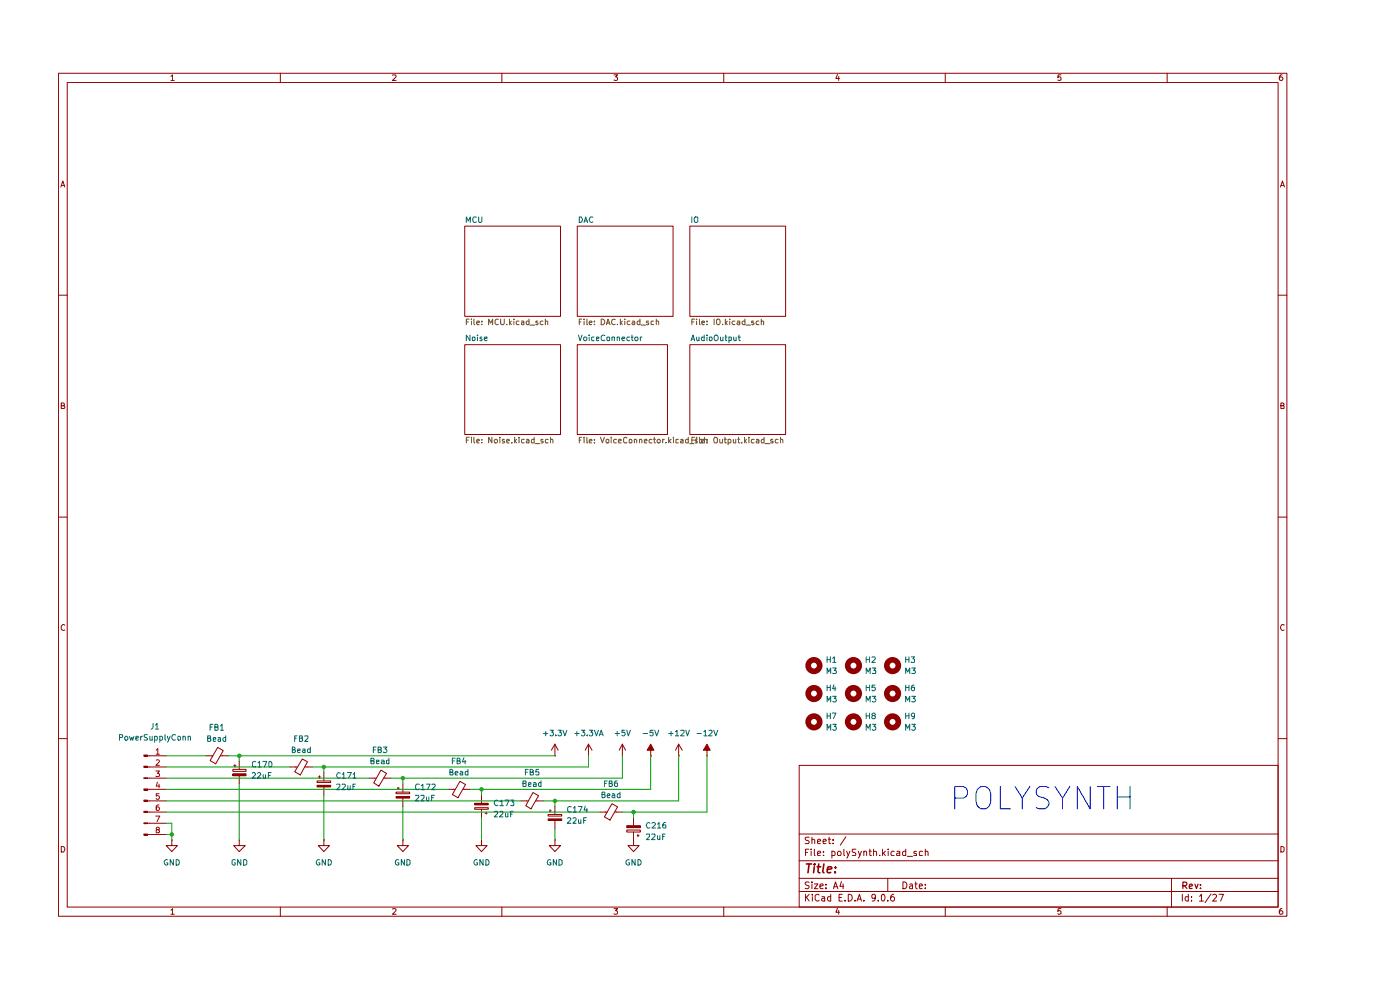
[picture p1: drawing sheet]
<svg xmlns="http://www.w3.org/2000/svg" width="297mm" height="210mm" viewBox="0 0 297 210" stroke-linecap="round" stroke-linejoin="round" font-family="sans-serif">
<g fill="none" stroke="#910000" stroke-width=".21">
<path d="M12.4 15.5h260.6v178.9h-260.6zM14.3 17.5h256.8v174.9h-256.8zM36.3 16.2l.3-.3v1.2M36.3 17.1h.7M59.5 15.5v2M83.3 16l.6-.1 .1 .1-.1 .4-.6 .7h.7M106.5 15.5v2M130.3 15.9h.7l-.4 .4 .3 .1v.6h-.6M153.5 15.5v2M177.7 15.8l-.4 .8h.8M177.9 16.2v.9M200.5 15.5v2"/>
<path d="M225.1 15.9h-.6l-.1 .6 .2-.2 .4 .1 .1 .6h-.7M247.6 15.5v2M272 15.9a.55 .55 0 0 0-.6 .5l.1 .6 .4 .1 .3-.3v-.2l-.3-.3h-.3l-.2 .3M12.9 39.7l.4-1.3 .5 1.3M13.1 39.3h.6M271.6 39.7l.5-1.3 .4 1.3M271.7 39.3h.6M12.4 62.6h1.9M271.1 62.6h1.9M13 86.1l.6-.1v-.4l-.6-.1v1.2h.6l.2-.4-.4-.2M271.7 86.1h.5l.2-.3-.1-.2-.6-.1v1.2h.6l.1-.5-.2-.1M12.4 109.7h1.9"/>
<path d="M271.1 109.7h1.9M13.8 132.6l-.4-.1-.4 .3 .1 .8 .3 .1h.4M272.4 132.6l-.2-.1a.61 .61 0 0 0-.5 .7 .61 .61 0 0 0 .7 .5M12.4 156.7h1.9M271.1 156.7h1.9M13 179.5a.66 .66 0 0 1 .7 .4 .66 .66 0 0 1-.2 .8h-.5zM169.5 162.4h101.6v30h-101.6zM169.5 176.9h101.6M171.7 177.6l-.8 .1v.4l.6 .3 .2 .3-.2 .2h-.7M172.2 178.2l.2-.2 .4 .1v.8M172.2 177.6v1.3M173.4 178.5l.7-.1-.2-.4-.4 .1-.1 .7 .1 .1h.5"/>
<path d="M174.6 178.5l.7-.1-.2-.4-.4 .1-.1 .7 .1 .1h.5M175.7 178h.5M175.9 177.6v1.2l.1 .1h.2M176.7 178.9h.1M176.7 178.1v.2M179.4 177.5l-1.1 1.8M271.7 179.5l.7 .3v.7l-.2 .2h-.5zM36.3 193.1l.3-.4v1.2M36.3 193.9h.7M59.5 192.4v2M83.3 192.8l.6-.1 .1 .2-.1 .4-.6 .6h.7M106.5 192.4v2"/>
<path d="M130.3 192.7h.7l-.4 .5 .3 .1v.5h-.6M153.5 192.4v2M169.5 189.1h101.6M169.5 186.3h101.6M169.5 182.6h101.6M170.9 189.7v1.4M170.9 180.8h.4M171.1 190.3l.6 .8M171.6 180.1h-.7v1.4M171.7 187.2h-.8l-.1 .3 .3 .3h.4l.2 .4-.4 .3-.5-.1M171.7 189.7l-.8 .8M172.1 180.1v.1"/>
<path d="M172.1 180.6v.9M172.2 187.1v.1M172.2 187.5v1M172.3 189.7v.2M172.3 190.2v.9M172.8 187.5h.7l-.7 1h.7M172.8 180.1v1.2l.1 .2M173.4 181.1l.7-.2-.2-.3h-.4l-.1 .7 .1 .2h.5M173.8 189.9l-.5-.2-.4 .3v.8l.4 .3 .5-.1M173.9 188l.7-.2v-.2l-.4-.1-.3 .3 .1 .6h.6M174.4 190.2h.5l.1 .9M174.7 181.4v.1"/>
<path d="M174.7 180.6v.2M175 190.5h-.5l-.2 .3 .2 .3h.5M175.2 188.3v.2M175.2 187.6v.2M176.2 190.2h-.5l-.1 .3 .1 .6h.5M176.2 189.7v1.4M176.5 180.6a.45 .45 0 0 1 .7 .2l-.2 .7h-.5M176.5 180.6v1.4M176.8 188.5l.4-1.4 .6 1.4M176.9 188.1h.7M177.7 192.7l-.4 .8h.8M177.7 180.8l.2-.2h.3l.2 .2-.1 .7-.5-.1z"/>
<path d="M177.9 193.1v.8M178 190.4h.5M178.5 187l-.3 1h.8M178.7 189.7h-.7v1.4h.7M178.9 187.5v1M179 180.1v1.2l.2 .2M179.3 191v.1M179.6 180.6l.4 .9M180 189.7a.73 .73 0 0 1 .8 .7 .73 .73 0 0 1-.8 .7zM180.3 180.6a2.02 2.02 0 0 1-.7 1.4M181.4 191v.1M181.6 180.1l-.8 .1v.4l.5 .2 .3 .3-.2 .4h-.6"/>
<path d="M181.8 191.1l.5-1.4 .4 1.4M182 190.7h.7M182.1 180.6l.3 .9M182.7 180.6l-.6 1.4M183.3 191v.1M183.3 180.7l.1-.1h.4v.9M183.3 180.6v.9M184.4 180.6h.5M184.5 180.1v1.2l.1 .2h.3M185.3 180.7l.1-.1a.36 .36 0 0 1 .6 .2v.7M185.3 180.1v1.4M185.7 190.3l-.1 .2h-.6v-.7l.5-.1 .2 .3-.2 1-.5 .1"/>
<path d="M186.3 191v.1M186.6 181.4v.1M187 190l.3-.3a.8 .8 0 0 1 .5 .7 .8 .8 0 0 1-.5 .7l-.3-.3zM187.2 180.1v1.4M187.4 181l.4 .5M187.8 180.6l-.6 .5M188.3 191v.1M188.3 186.3v2.8M188.4 180.1v.1M188.4 180.6v.9M189.6 189.7h-.2a.93 .93 0 0 0-.3 1.4 .45 .45 0 0 0 .6-.2 .45 .45 0 0 0-.2-.6 .45 .45 0 0 0-.6 .2M189.7 180.6h-.4l-.3 .2 .2 .7h.5"/>
<path d="M190.3 180.6h.6v.9h-.6v-.4l.6-.2M191.6 187.1a.73 .73 0 0 1 .8 .7 .73 .73 0 0 1-.8 .7zM192.1 180.1v1.4h-.5l-.1-.7a.45 .45 0 0 1 .6-.2M192.5 181.7h1.1M193 187.6h.5l.1 .9M193.6 187.8l-.4 .1-.3 .3 .3 .3 .4-.1M194.1 187.5h.5M194.3 187.1v1.2l.3 .2M194.4 180.6a.36 .36 0 0 0-.6 .2l.6 .3v.4h-.6M195 188l.7-.2-.1-.2-.4-.1-.2 .3 .1 .6h.5M195.7 180.6h-.4l-.3 .2 .1 .7h.6M196.3 188.3v.2"/>
<path d="M196.3 187.6v.2M196.3 180.7l.2-.1h.3l.1 .9M196.3 180.1v1.4M200.5 192.4v2M225.1 192.7h-.6l-.1 .6 .2-.1 .4 .1 .1 .5h-.7M247.6 192.4v2M248.5 186.3v6.1M250.8 189.7v1.4M252.1 190.2h-.5l-.2 .3 .2 .6h.5M252.1 189.7v1.4M252.8 191v.1M252.8 190.2v.2"/>
<path d="M254.5 190.1l.4-.4v1.4M254.5 191.1h.8M256.9 189.6l-1.3 1.9M257.3 189.9l.5-.2 .3 .3-.1 .3-.7 .8h.8M258.6 189.7h.9l-.6 1.4M272 192.7a.55 .55 0 0 0-.6 .6l.1 .5 .4 .1 .3-.2v-.3l-.3-.2h-.3l-.2 .2"/>
</g>
<path d="M250.9 187.9h.6a.45 .45 0 0 0 .2-.7l-.8-.1v1.4M251.3 187.9l.5 .6M252.3 188l.7-.1-.2-.4-.4 .1-.1 .7 .1 .2h.5M253.5 187.5l.3 1 .4-1M254.7 188.4v.1M254.7 187.6v.2" fill="none" stroke="#910000" stroke-width=".25"/>
<path d="M171.1 183.3h1.1M171.7 183.3l-.3 1.8M172.8 183.9l-.2 1.2M172.8 183.3l-.1 .1h.2l-.1-.1v.1M173.3 183.9h.8M173.7 183.3l-.2 1.6 .4 .2M174.8 183.3l-.3 1.6 .3 .2M175.6 184.5l.8-.2v-.4a.6 .6 0 0 0-.8 .2v.9h.6M177.2 185v.1M177.2 183.9v.2" fill="none" stroke="#910000" stroke-width=".34"/>
<g fill="#fff">
<path d="M122.5 48h20.3v19.1h-20.3z"/>
<path d="M98.6 48h20.3v19.1h-20.3z"/>
<path d="M122.5 73.1h19.1v19.1h-19.1z"/>
<path d="M98.6 73.1h20.3v19.1h-20.3z"/>
<path d="M146.3 73.1h20.4v19.1h-20.4z"/>
<path d="M146.3 48h20.4v19.1h-20.4z"/>
</g>
<g fill="none" stroke="#910000" stroke-width=".21">
<path d="M98.6 48h20.3v19.1h-20.3zM122.5 48h20.3v19.1h-20.3zM146.3 48h20.4v19.1h-20.4zM98.6 73.1h20.3v19.1h-20.3zM122.5 73.1h19.1v19.1h-19.1zM146.3 73.1h20.4v19.1h-20.4zM117.7 157.9l-.7 1.2M117.7 157.9l.7 1.2M117.7 157.9v2.4M124.8 157.9l-.6 1.2M124.8 157.9l.8 1.2M124.8 157.9v2.4"/>
<path d="M132 157.9l-.6 1.2M132 157.9l.7 1.2M132 157.9v2.4M110.5 169.9h1.6M113.1 168.1l1.2 .7-1.7 2.8-1.1-.7zM113.7 169.9h1.6M117.7 160.3h.1M124.8 160.3h.1M132 160.3h.1"/>
</g>
<g fill="none" stroke="#910000" stroke-width="1.2">
<circle cx="181.1" cy="147.1" r="1.23"/>
<circle cx="181.1" cy="141.2" r="1.23"/>
<circle cx="181.1" cy="153.1" r="1.23"/>
<circle cx="189.4" cy="147.1" r="1.23"/>
<circle cx="189.4" cy="141.2" r="1.23"/>
<circle cx="189.4" cy="153.1" r="1.23"/>
</g>
<path d="M138 157.9l.7 1.2h-.7v1.2v-1.2h-.7z" fill="#910000"/>
<path d="M138 159.1h.7l-.7-1.2-.7 1.2h.7v1.2M138 160.3h.1" fill="none" stroke="#910000" stroke-width=".21"/>
<g fill="none" stroke="#910000" stroke-width="1.2">
<circle cx="172.7" cy="141.2" r="1.23"/>
<circle cx="172.7" cy="153.1" r="1.23"/>
<circle cx="172.7" cy="147.1" r="1.23"/>
</g>
<path d="M150 157.9l.7 1.2h-.7v1.2v-1.2h-.8z" fill="#910000"/>
<g fill="none" stroke="#910000" stroke-width=".21">
<path d="M46.2 158.5l1.2 .7-1.6 2.8-1.2-.7zM144 157.9l-.7 1.2M144 157.9l.7 1.2M144 157.9v2.4M150 159.1h-.8l.8-1.2 .7 1.2h-.7v1.2M36.4 178.2v1.2h1.2l-1.2 1.2-1.1-1.2h1.1M36.4 178.2h.1M43.6 160.3h1.6M46.8 160.3h1.6M49.4 163.2h2.8v.4h-2.8zM49.4 164.1h2.8v.5h-2.8zM49.6 162.4h.5"/>
<path d="M49.8 162.2v.5M50.8 178.2v1.2h1.2l-1.2 1.2-1.2-1.2h1.2M50.8 178.2h.1M50.8 161.5v1.7M50.8 164.6v1.6M68.7 178.2v1.2h1.2l-1.2 1.2-1.2-1.2h1.2M68.7 178.2h.1M84 168h2.9v.4h-2.9zM84 169h2.9v.3h-2.9zM84.3 167.2h.4M84.4 167v.4M85.5 178.2v1.2h1.2l-1.2 1.2-1.2-1.2h1.2"/>
<path d="M85.5 178.2h.1M85.5 166.2v1.8M85.5 169.3v1.8M100.7 171.3h2.9v.4h-2.9zM100.7 170.4h2.9v.3h-2.9zM102.1 178.2v1.2h1.2l-1.2 1.2-1.1-1.2h1.1M102.1 178.2h.1M102.1 168.6v1.8M102.1 171.7v1.7M102.9 172.5h.4M103.2 172.3v.4M116.3 172.8h2.9v.3h-2.9z"/>
<path d="M116.3 173.7h2.9v.3h-2.9zM116.5 172h.5M116.7 171.8v.5M117.7 178.2v1.2h1.2l-1.2 1.2-1.2-1.2h1.2M117.7 178.2h.1M117.7 171.1v1.7M117.7 174v1.8M127.3 172.3h1.5M129.8 170.5l1.2 .7-1.6 2.8-1.2-.7zM130.4 172.3h1.6M133 176.1h2.8v.4h-2.8zM133 175.1h2.8v.5h-2.8z"/>
<path d="M134.4 178.2v1.2h1.2l-1.2 1.2-1.2-1.2h1.2M134.4 178.2h.1M134.4 173.4v1.7M134.4 176.5v1.7M135.2 177.3h.4M135.3 177v.5M144 160.3h.1M150 160.3h.1"/>
</g>
<path d="M49.4 164.3h2.8M133 175.3h2.8" fill="none" stroke="#910000" stroke-width=".42"/>
<path d="M84 169.1h2.9M100.7 170.6h2.9M116.3 173.9h2.9" fill="none" stroke="#910000" stroke-width=".34"/>
<path d="M30.5 160.2h.8v.2h-.8z" fill="#910000"/>
<path d="M30.5 160.2h.8v.2h-.8z" fill="none" stroke="#910000" stroke-width=".21"/>
<path d="M30.5 162.5h.8v.3h-.8z" fill="#910000"/>
<path d="M30.5 162.5h.8v.3h-.8z" fill="none" stroke="#910000" stroke-width=".21"/>
<path d="M30.5 165h.8v.1h-.8z" fill="#910000"/>
<path d="M30.5 165h.8v.1h-.8z" fill="none" stroke="#910000" stroke-width=".21"/>
<path d="M30.5 167.3h.8v.3h-.8z" fill="#910000"/>
<path d="M30.5 167.3h.8v.3h-.8z" fill="none" stroke="#910000" stroke-width=".21"/>
<path d="M30.5 169.7h.8v.3h-.8z" fill="#910000"/>
<path d="M30.5 169.7h.8v.3h-.8z" fill="none" stroke="#910000" stroke-width=".21"/>
<path d="M30.5 172.1h.8v.2h-.8z" fill="#910000"/>
<path d="M30.5 172.1h.8v.2h-.8z" fill="none" stroke="#910000" stroke-width=".21"/>
<path d="M30.5 174.5h.8v.2h-.8z" fill="#910000"/>
<path d="M30.5 174.5h.8v.2h-.8z" fill="none" stroke="#910000" stroke-width=".21"/>
<path d="M30.5 176.9h.8v.3h-.8z" fill="#910000"/>
<g fill="none" stroke="#910000" stroke-width=".21">
<path d="M30.5 176.9h.8v.3h-.8zM31.3 160.3h4M31.3 162.7h4M31.3 165.1h4M31.3 167.4h4M31.3 169.9h4M31.3 172.3h4M31.3 174.6h4M31.3 177h4M61.5 162.7h1.6M64.1 161l1.1 .6-1.5 2.8-1.2-.7zM64.6 162.7h1.7"/>
<path d="M67.3 165.7h2.8v.3h-2.8zM67.3 166.6h2.8v.3h-2.8zM67.5 164.8h.5M67.8 164.6v.5M68.7 163.9v1.8M68.7 166.9v1.7M78.3 165.1h1.5M80.8 163.4l1.2 .6-1.6 2.8-1.1-.7zM81.4 165.1h1.6M95 167.4h1.6M97.6 165.7l1.2 .7-1.7 2.8-1.1-.7zM98.2 167.4h1.6"/>
</g>
<path d="M33.1 159.1l.4-.3v1.2M33.1 160h.7M33.1 163.5h.7l-.4 .5h.3v.7l-.6-.1M33.1 173.1h.8l-.6 1.2M33.1 161.3l.5-.1 .2 .3-.7 .9h.7M33.3 176l-.2-.1 .2-.4 .4 .1v.4h-.4l-.2 .2 .1 .5h.5l.1-.5-.2-.2M33.4 165.9l-.3 .9h.8M33.7 168.4h-.6v.5h.6v.6h-.4l-.2-.1M33.7 170.7l-.6 .3v.8h.6v-.6h-.4l-.2 .2M33.7 166.3v.8" fill="none" stroke="#b90000" stroke-width=".21"/>
<path d="M67.3 166.8h2.8" fill="none" stroke="#910000" stroke-width=".34"/>
<g fill="none" stroke="#090" stroke-width=".21">
<path d="M35.3 169.9h75.2M35.3 172.3h92M35.3 167.4h59.7M35.3 165.1h43M35.3 162.7h26.2M35.3 174.6h1.1v3.6M35.3 177h1.1M35.3 160.3h8.3M48.4 160.3h69.3M50.8 160.3v1.2M50.8 166.2v12M68.7 162.7v1.2"/>
<path d="M68.7 168.6v9.6M85.5 165.1v1.1M85.5 171.1v7.1M102.1 167.4v1.2M102.1 173.4v4.8M117.7 169.9v1.2M117.7 175.8v2.4M124.8 160.3v2.4h-58.5M132 160.3v4.8h-49M134.4 172.3v1.1M138 160.3v7.1h-38.2M144 160.3v9.6h-28.7"/>
<path d="M150 160.3v12h-18"/>
</g>
<g fill="none" stroke="#0000ca" stroke-width=".21">
<path d="M202.6 169.3h1.7a1.26 1.26 0 0 0 1-1.2 1.26 1.26 0 0 0-1-1.3h-1.7v4.8M207.7 167.1l.4-.3a1.63 1.63 0 0 1 2.1 1.6v1.6l-.3 .9-.4 .4-.4 .3h-1l-.8-.7a3.4 3.4 0 0 1 .4-3.8zM212.2 166.8v4.8h2.2M215.3 166.8l1.6 2.5 1.6-2.5M216.9 169.3v2.3M222.5 167.1l-.6-.3h-1.2a1.13 1.13 0 0 0-.9 1.1 1.13 1.13 0 0 0 .9 1.1 1.75 1.75 0 0 1 1.8 1.7l-.2 .4-.7 .5h-1.1l-.7-.3M223.8 166.8l1.6 2.5 1.5-2.5M225.4 169.3v2.3M231.3 166.8v4.8l-2.7-4.8v4.8M232.8 166.8h2.7M234.1 166.8v4.8M237 166.8v4.8"/>
<path d="M237 169h2.7M239.7 166.8v4.8"/>
</g>
<g fill="none" stroke="#006665" stroke-width=".21">
<path d="M98.9 47.2v-1.2l.5 .9 .4-.9v1.2M101 46.1l-.5-.1a.67 .67 0 0 0-.2 .7 .67 .67 0 0 0 .5 .5l.2-.2M101.6 46v1l.1 .2h.3l.2-.2v-1M122.9 46h.4a.66 .66 0 0 1 .2 .8 .66 .66 0 0 1-.6 .4zM123.9 47.2l.3-1.2 .5 1.2M124 46.9h.6M125.8 46.1l-.5-.1a.67 .67 0 0 0-.3 .7 .67 .67 0 0 0 .5 .5l.3-.2M146.8 46v1.2M147.4 46h.5l.1 .2v.8l-.5 .2a.86 .86 0 0 1-.1-1.2zM99.7 71.1v1.2l-.8-1.2v1.2M100.2 71.6l.5-.1v.7h-.5zM101.3 71.1v.1"/>
<path d="M101.3 71.5v.8M102.2 71.5h-.3l-.1 .2 .5 .4-.2 .2-.3-.1M102.7 71.8h.6v-.3h-.5l-.1 .2 .1 .5h.5M122.7 71.1l.4 1.2 .4-1.2M123.9 71.5h.4l.2 .2-.1 .5h-.5zM125 71.1v.1M125 71.5v.8M126 71.5l-.5 .1v.6h.5M126.5 71.8h.5v-.3h-.5v.7h.5M128.3 71.2h-.1a.46 .46 0 0 0-.7 .1v.7a.55 .55 0 0 0 .8 .2M128.8 71.5l.5 .1v.6h-.5zM129.8 71.6l.5-.1v.8"/>
<path d="M129.8 71.5v.8M130.9 71.6l.5-.1v.8M130.9 71.5v.8M131.9 71.8h.6v-.3h-.5l-.1 .2v.4l.2 .2 .4-.1M133.6 71.5h-.5l-.1 .2v.5h.6M133.9 71.5h.4M134.1 71.1v1l.2 .2M134.7 71.7l.1-.2h.4v.7h-.5zM135.8 71.5v.8M136.2 71.5h-.3l-.1 .2M146.6 72.3l.4-1.2 .4 1.2M146.7 71.9h.6"/>
<path d="M147.8 71.5v.6l.1 .2 .4-.1M148.3 71.5v.8M149.4 71.5h-.5l-.1 .5a.36 .36 0 0 0 .6 .2M149.4 71.1v1.2M150 71.1v.1M150 71.5v.8M150.5 71.6l.5-.1v.7h-.5zM151.6 71.3l.2-.2a.6 .6 0 0 1 .6 .6 .6 .6 0 0 1-.6 .6l-.3-.5zM152.9 71.5v.7h.5M153.4 71.5v.8M153.8 71.5h.4M154 71.1v1.1l.2 .1"/>
<path d="M154.6 72.2h.5v-.7h-.5v1.2M155.7 71.5v.6l.1 .2 .4-.1M156.2 71.5v.8M156.6 71.5h.5M156.8 71.1v1l.3 .2"/>
</g>
<g fill="none" stroke="#765500" stroke-width=".21">
<path d="M98.9 68.3h.5M99.5 67.7h-.6v1.2M100 67.7v.1M100 68.1v.8M100.5 67.7v1l.2 .2M101.1 68.5l.6-.1-.1-.3h-.4l-.1 .2v.4l.2 .2 .3-.1M102.2 68.8v.1M102.2 68.1v.2M103.7 68.9v-1.2l.4 .8 .4-.8v1.2M105.7 67.8a.45 .45 0 0 0-.7 .1v.7a.45 .45 0 0 0 .7 .2M106.2 67.7v.9l.3 .3h.2l.3-.3v-.9M107.5 68.8v.1"/>
<path d="M108.1 67.7v1.2M108.2 68.5l.3 .4M108.5 68.1l-.4 .4M109 67.7v.1M109 68.1v.8M110.1 68.1h-.4l-.2 .2 .1 .5h.5M110.6 68.1h.5v.8M111.1 68.4l-.5 .1v.3h.5M112.2 68.1h-.4l-.2 .2 .1 .5h.5M112.2 67.7v1.2M112.5 69h.9M114.1 68.1h-.4v.2l.5 .4-.2 .2-.3-.1"/>
<path d="M115.2 68.1h-.4l-.2 .2 .1 .5h.5M115.7 68.2l.4-.1 .1 .8M115.7 67.7v1.2M122.9 68.3h.3M123.4 67.7h-.5v1.2M123.9 67.7v.1M123.9 68.1v.8M124.5 67.7v1.1l.2 .1M125 68.5l.6-.1-.1-.3h-.4l-.1 .2v.4l.2 .2 .3-.1M126.1 68.8v.1M126.1 68.1v.2M127.5 67.7a.61 .61 0 0 1 .8 .6 .61 .61 0 0 1-.8 .6z"/>
<path d="M128.6 68.9l.4-1.2 .4 1.2M128.7 68.5h.6M130.5 67.8l-.2-.1a.6 .6 0 0 0-.6 .6 .6 .6 0 0 0 .6 .6l.2-.1M131 68.8v.1M131.6 67.7v1.2M131.7 68.5l.3 .4M132 68.1l-.4 .4M132.5 67.7v.1M132.5 68.1v.8M133.6 68.1h-.5l-.1 .5a.36 .36 0 0 0 .6 .2M134.1 68.1h.5l.1 .8M134.7 68.4l-.6 .1v.1l.1 .3 .5-.1"/>
<path d="M135.8 68.1h-.6v.5a.36 .36 0 0 0 .6 .2M135.8 67.7v1.2M136 69h.9M137.6 68.1h-.4l-.1 .2 .1 .2h.4v.3h-.5M138.6 68.1l-.5 .1v.6h.5M139.2 68.2l.5-.1v.8M139.2 67.7v1.2M146.8 68.3h.4M147.4 67.7h-.6v1.2M147.8 67.7v.1M147.8 68.1v.8M148.4 67.7v1.1l.1 .1"/>
<path d="M148.9 68.5l.6-.1-.1-.3h-.4l-.1 .2v.4l.2 .2 .3-.1M150 68.8v.1M150 68.1v.2M151.5 67.7v1.2M152 67.9l.5-.2a.65 .65 0 0 1 .3 .7 .65 .65 0 0 1-.5 .5l-.3-.2zM153.3 68.8v.1M153.9 67.7v1.2M154 68.5l.3 .4M154.3 68.1l-.4 .4M154.8 67.7v.1M154.8 68.1v.8M155.9 68.1h-.4l-.2 .2 .1 .5h.5"/>
<path d="M156.4 68.1h.5v.8M156.9 68.4l-.5 .1-.1 .1 .2 .3 .4-.1M158 68.1h-.4l-.2 .2 .1 .5h.5M158 67.7v1.2M158.3 69h.9M159.9 68.1h-.4v.4h.3l.2 .2-.2 .2-.3-.1M161 68.1h-.4l-.2 .2 .1 .5h.5M161.5 68.2l.4-.1 .1 .8M161.5 67.7v1.2M98.9 93.3h.5M99.5 92.8h-.6v1.1M100 92.8v.1"/>
<path d="M100 93.2v.7M100.5 92.8v1l.2 .1M101.1 93.6l.6-.2-.1-.2-.5 .1v.5l.1 .1h.4M102.2 93.9h.1M102.2 93.3h.1M104.3 92.8v1.1l-.6-1.1v1.1M104.9 93.3h.5l.1 .5-.1 .1h-.4l-.1-.1zM106 92.8v.1M106 93.2v.7M107 93.3l-.3-.1-.2 .1 .2 .3h.3v.3h-.5M107.5 93.6l.6-.2-.2-.2-.4 .1v.5l.1 .1h.4M108.6 93.9h.1"/>
<path d="M109.2 92.8v1.1M109.3 93.5l.3 .4M109.6 93.2l-.4 .4M110.1 92.8v.1M110.1 93.2v.7M111.2 93.3l-.3-.1-.3 .2v.4l.2 .1h.4M111.7 93.3l.4-.1 .1 .1v.6h-.5l-.1-.2 .2-.2 .4-.1M113.3 92.8v1.1h-.5l-.1-.5a.36 .36 0 0 1 .6-.1M113.6 94.1h.9M115.2 93.3h-.4v.2l.4 .1 .1 .2-.1 .1h-.4M116.3 93.3a.36 .36 0 0 0-.6 .1l.1 .5h.5M116.8 93.3l.3-.1 .2 .1v.6"/>
<path d="M116.8 92.8v1.1M122.9 93.3h.3M123.4 92.8h-.5v1.1M123.9 92.8v.1M123.9 93.2v.7M124.5 92.8v1.1h.2M125 93.6l.6-.2-.2-.2-.4 .1v.5l.1 .1h.4M126.1 93.9h.1M126.1 93.3h.1M127.4 92.8l.4 1.1 .4-1.1M128.6 93.3h.6l-.1 .6h-.5zM129.7 92.8v.1"/>
<path d="M129.7 93.2v.7M130.8 93.3l-.4-.1-.2 .2v.4l.1 .1h.5M131.2 93.6l.6-.2v-.1l-.4-.1-.2 .1 .1 .6h.5M133 92.9l-.4-.1-.3 .3v.6l.2 .2h.5M133.5 93.3h.5v.6h-.5zM134.6 93.3l.3-.1 .2 .1v.6M134.6 93.2v.7M135.7 93.3l.3-.1 .2 .1v.6M135.7 93.2v.7M136.7 93.6l.6-.2-.2-.2-.4 .1v.5l.1 .1h.4M138.3 93.3a.36 .36 0 0 0-.6 .1l.1 .5h.5M138.6 93.2h.5"/>
<path d="M138.8 92.8v1l.3 .1M139.5 93.3h.5l.1 .5-.2 .1h-.3l-.2-.1zM140.6 93.2v.7M140.9 93.2l-.3 .1v.1M141.3 93.9h.1M141.9 92.8v1.1M141.9 93.5l.5 .4M142.4 93.2l-.5 .4M142.9 92.8v.1M142.9 93.2v.7M143.9 93.3h-.5v.6h.5M144.4 93.3h.5v.6h-.5v-.3l.5-.2"/>
<path d="M146 92.8v1.1h-.4l-.2-.1 .1-.5h.5M146.3 94.1h.9M146.8 93.3h.4M147.4 92.8h-.6v1.1M147.8 92.8v.1M147.8 93.2v.7M147.9 93.3l-.3-.1-.2 .1 .2 .3h.3v.3h-.5M148.4 92.8v1.1h.1M148.9 93.6l.6-.2-.2-.2-.4 .1v.5l.1 .1h.4M149 93.3l-.4-.1-.2 .2v.4l.1 .1h.5M149.5 93.3h.5l.1 .6h-.1M149.5 92.8v1.1"/>
<path d="M150 93.3h.1M151.7 92.8l.5 .1v.9l-.2 .1h-.4a.86 .86 0 0 1 .1-1.1zM152.7 93.2l.1 .7h.5M153.3 93.2v.7M153.6 93.2h.5M153.8 92.8v1l.1 .1h.2M154.5 93.3a.36 .36 0 0 1 .6 .1l-.1 .5h-.5M154.5 93.2v1.2M155.6 93.2l.1 .7h.4M156.1 93.2v.7M156.5 93.2h.4M156.7 92.8v1l.2 .1"/>
<path d="M157.3 93.9h.1M157.9 92.8v1.1M158 93.5l.4 .4M158.4 93.2l-.5 .4M158.9 92.8v.1M158.9 93.2v.7M160 93.3a.36 .36 0 0 0-.6 .1l.1 .5h.5M160.5 93.3l.3-.1 .2 .1v.6h-.5l-.1-.2 .6-.3M162.1 92.8v1.1h-.5l-.1-.5a.36 .36 0 0 1 .6-.1M162.3 94.1h1M164 93.3l-.4-.1-.2 .1 .2 .3h.4v.3h-.6M165.1 93.3a.36 .36 0 0 0-.6 .1v.5h.6"/>
<path d="M165.6 93.3l.3-.1 .2 .1v.6M165.6 92.8v1.1"/>
</g>
<g fill="#090">
<circle cx="102.1" cy="167.4" r=".47"/>
<circle cx="134.4" cy="172.3" r=".47"/>
<circle cx="117.7" cy="169.9" r=".47"/>
<circle cx="36.4" cy="177" r=".47"/>
<circle cx="50.8" cy="160.3" r=".47"/>
<circle cx="85.5" cy="165.1" r=".47"/>
<circle cx="68.7" cy="162.7" r=".47"/>
</g>
<g fill="none" stroke="#006665" stroke-width=".21">
<path d="M175.5 139.9h.6M175.5 139.3v1.2M176.1 139.3v1.2M176.7 139.7l.3-.4v1.2M183.8 139.3v1.2M183.8 139.9h.6M184.4 139.3v1.2M184.9 139.4l.6-.1 .2 .3-.8 .9h.8M192.1 139.3v1.2M192.1 139.9h.7M192.8 139.3v1.2M193.3 139.3h.7l-.3 .4 .3 .2v.5h-.7"/>
<path d="M25.4 156.4h.5l.1-.4-.1-.2h-.5v1.2M26.5 156.4l.4-.2 .2 .2-.1 .5h-.5zM27.5 156.2l.2 .8 .3-.6 .1 .6 .3-.8M28.8 156.6l.5-.1v-.2h-.5v.6h.5M29.8 156.2v.8M30.3 156.2l-.5 .2M31.3 155.8l-.7 .1v.4l.7 .4-.3 .3-.4-.1M31.8 156.2v.7h.5M32.3 156.2v.8M32.5 153.5v.8l-.5 .3M32.8 156.3h.5l.1 .5a.36 .36 0 0 1-.6 .1M32.8 156.2v1.2"/>
<path d="M33 153.8l.3-.3v1.1M33 154.6h.6M33.9 156.3h.5l.1 .5a.36 .36 0 0 1-.6 .1M33.9 156.2v1.2M35 155.8v1l.2 .2M35.5 156.2l.3 .8M36.1 156.2l-.6 1.2M37.2 155.9l-.5-.1a.61 .61 0 0 0-.2 .8 .61 .61 0 0 0 .7 .3M37.9 156.2l.4 .2v.4l-.2 .2-.4-.1v-.6zM38.8 156.3l.2-.1 .2 .1 .1 .7M38.8 156.2v.8M39.9 156.3l.2-.1 .2 .1 .1 .7"/>
<path d="M39.9 156.2v.8M44.1 156.6h.5l.1-.4-.6-.1v1.2l.6-.1v-.4l-.2-.2M44.6 154.2h.4M45.2 153.6h-.6v1.3M45.2 156.8h.6v-.3h-.6v.7h.6M45.6 154.2l.6-.1 .1-.2-.3-.3h-.4v1.3h.5l.2-.2v-.4l-.3-.1M46.3 156.5h.5v.8M46.8 156.8h-.5v.4h.5M46.8 154l.3-.4v1.3M46.8 154.9h.7M47.9 156.5l-.4-.1-.2 .3v.3l.2 .3 .4-.1M47.9 156.1v1.2"/>
<path d="M62 159.1l.5-.1v-.5h-.5v1.1h.4l.3-.4-.3-.1M62.5 156.6h.4M63 156.1h-.5v1.2M63.1 159.2l.6-.1-.1-.2h-.4l-.1 .2v.4l.2 .1h.3M63.5 156.6h.5l.1-.4-.6-.1v1.2l.6-.1 .1-.4-.2-.2M64.2 158.9h.4l.1 .7M64.6 156.2h.7v.4l-.7 .7h.7M64.7 159.1l-.5 .1-.1 .2 .2 .2h.4M65.8 158.9h-.5l-.1 .5a.36 .36 0 0 0 .6 .2M65.8 158.5v1.1M79.2 159.1h.4M79.8 158.5h-.6v1.1"/>
<path d="M80.2 159.1h.4l.3-.3-.1-.3h-.6v1.1h.5h.2v-.5h-.3M81.3 158.5h.8l-.4 .4 .3 .1v.6h-.7M115.3 155.6h.9M115.8 155.2v.9M116.7 154.9h.7l-.4 .4 .4 .1v.5l-.2 .2h-.3l-.2-.2M117.9 155.9v.2M118.4 154.9h.7l-.4 .4 .4 .1v.5l-.2 .2h-.3l-.2-.2M119.4 154.9l.4 1.2 .5-1.2M122 155.6h.9M122.4 155.2v.9M123.3 154.9h.8l-.4 .4 .3 .1v.6l-.5 .1-.2-.2M124.6 155.9v.2"/>
<path d="M125 154.9h.8l-.5 .4 .4 .1v.6l-.5 .1-.2-.2M126.1 154.9l.4 1.2 .5-1.2M127.1 156.1l.4-1.2 .5 1.2M127.3 155.7h.5M130.5 155.6h.9M130.9 155.2v.9M132.5 154.9h-.6v.5h.6l.1 .4-.2 .3-.5-.2M133 154.9l.3 1.2 .4-1.2M136.4 155.6h1M138.6 154.9h-.6l-.1 .5h.7v.5l-.2 .2h-.4l-.1-.2M138.9 154.9l.4 1.2 .4-1.2M141.9 155.6h.9"/>
<path d="M142.4 155.2v.9M143.3 155.2l.3-.3v1.2M143.3 156.1h.7M144.4 155l.6-.1 .2 .2-.1 .3-.7 .7h.8M145.5 154.9l.3 1.2 .5-1.2M147.9 155.6h.9M149.3 155.2l.3-.3v1.2M149.3 156.1h.7M150.4 155l.6-.1 .1 .3-.8 .9h.8M151.4 154.9l.4 1.2 .5-1.2M175.5 154.9v-1.3l.3 .9 .4-.9v1.3M175.5 148.9v-1.2l.3 .9 .4-.9v1.2"/>
<path d="M175.5 142.9v-1.2l.3 .8 .4-.8v1.2M175.5 151.9h.6M175.5 145.8h.6M175.5 145.3v1.2M175.5 151.3v1.1M176.1 145.3v1.2M176.1 151.3v1.1M176.6 151.3h.7l-.5 1.1M176.7 153.6h.7l-.4 .5h.3v.7l-.5 .1-.1-.2M176.7 147.7h.7l-.4 .4 .3 .1v.6h-.6M176.7 141.7h.7l-.4 .5h.3v.7l-.6-.1M176.7 140.5h.6"/>
<path d="M176.9 145.3l-.2 .8h.6M177.2 145.7v.8M183.8 154.9v-1.3l.4 .9 .4-.9v1.3M183.8 148.9v-1.2l.4 .9 .4-.9v1.2M183.8 142.9v-1.2l.4 .8 .4-.8v1.2M183.8 145.3v1.2M183.8 151.3v1.1M183.8 151.9h.6M183.8 145.8h.6M184.4 145.3v1.2M184.4 151.3v1.1M185 153.6h.8l-.4 .5h.3v.7l-.5 .1-.2-.2"/>
<path d="M185 147.7h.8l-.4 .4 .3 .1v.6h-.7M185 141.7h.8l-.4 .5h.3v.7l-.7-.1M185.2 151.8l-.3-.2 .3-.3h.3l.2 .2-.2 .3h-.3l-.3 .2 .2 .4h.4l.2-.4-.2-.2M185.6 145.3h-.6l-.1 .5h.7l.1 .5-.2 .2h-.4l-.2-.1M192.1 142.9v-1.2l.5 .8 .4-.8v1.2M192.1 154.9v-1.3l.5 .9 .4-.9v1.3M192.1 148.9v-1.2l.5 .9 .4-.9v1.2M192.1 151.9h.7M192.1 145.8h.7M192.1 145.3v1.2M192.1 151.3v1.1M192.8 145.3v1.2"/>
<path d="M192.8 151.3v1.1M193.4 141.7h.8l-.4 .5 .4 .2v.3l-.2 .2-.6-.1M193.4 153.6h.8l-.4 .5 .4 .2v.3l-.3 .3h-.3l-.2-.2M193.4 147.7h.8l-.4 .4 .4 .3-.1 .4h-.7M193.9 145.3l-.4 .1a.82 .82 0 0 0 .1 1.1l.4-.1v-.6h-.4l-.3 .2M194 151.8v.1l-.4 .1-.2-.1-.1-.4 .3-.2 .4 .1v.8l-.2 .2h-.3M53.5 164l.5-.1 .2 .3-.7 .9h.7M54.2 161.6a.45 .45 0 0 0-.7 .2v.6l.2 .3 .5-.1M54.6 164l.5-.1 .2 .3-.7 .9h.7M54.7 161.8l.4-.3v1.2M54.7 162.7h.7M55.7 161.5h.9l-.5 1.2"/>
<path d="M55.8 164.3l.1 .8 .4-.1M56.3 164.3v.8M56.9 164.5h.5M57.1 161.6l.3-.1a.84 .84 0 0 1 .1 1.2h-.3l-.2-.2zM57.5 163.9h-.6v1.2M71.4 166.4h.7v.4l-.7 .7h.7M72.2 164l-.3-.1a.67 .67 0 0 0-.5 .5 .67 .67 0 0 0 .3 .7l.5-.1M72.6 166.4l.5-.1 .2 .4-.8 .8h.8M72.6 164.2h.2l.1-.3v1.2M72.6 165.1h.7M73.7 163.9h.8l-.5 1.2M73.8 166.7v.7l.3 .1 .2-.2"/>
<path d="M74.3 166.7v.8M74.9 164.2h.2l.1-.3v1.2M74.9 166.8h.3M74.9 165.1h.7M75.4 166.3h-.5v1.2M78.7 161.4h.4l.3-.2-.1-.3-.6-.1v1.2h.5l.2-.1v-.4l-.3-.1M79.9 161.6l.5-.1v-.2h-.5v.6h.5M80.9 161.3h.5l.1 .7M81.5 161.5l-.6 .1v.3h.6M82.5 161.3h-.5v.6h.5M82.5 160.8v1.2M88.2 168.8l.6-.1 .1 .3-.8 .9h.8"/>
<path d="M88.9 166.4l-.6-.1-.1 .3 .1 .7 .3 .2 .3-.2M89.3 168.8h.7v.4l-.7 .7h.7M89.4 166.7l.3-.4v1.2M89.4 167.5h.6M90.5 169v.7l.1 .2 .4-.1M90.5 166.3h.7l-.5 1.2M91 169v.9M91.6 169.2h.4M91.6 166.4l.6-.1 .1 .4-.7 .8h.7M92.2 168.7h-.6v1.2M95.5 163.8l.5-.1v-.3l-.1-.2h-.4v1.2h.5l.1-.4-.2-.2M96 161.4h.4"/>
<path d="M96.6 164l.5-.1-.1-.3-.4 .2v.4v.2h.5M96.6 160.8h-.6v1.2M97 161.4h.4l.2-.1v-.4l-.2-.1h-.4v1.2l.6-.1 .1-.3-.3-.2M97.7 163.7l.3-.1 .2 .2v.6h-.5l-.1-.3 .1-.1 .5-.1M98.4 160.7l-.3 .9h.7M98.7 161.3v.7M99.3 163.2v1.2h-.5v-.7h.5M104.9 172.2h.6v.4l-.6 .7h.6M105.6 169.8a.55 .55 0 0 0-.8 .5 .55 .55 0 0 0 .8 .5M106 172.2l.5-.1 .2 .3-.7 .9h.7M106 170.1l.5-.4v1.2M106 170.9h.8"/>
<path d="M107.1 169.7h.9l-.5 1.2M107.2 172.5l.1 .8 .4-.1M107.7 172.5v.8M108.3 169.7h.7l-.3 .4 .3 .2v.5h-.7M108.3 172.7h.4M108.8 172.1h-.5v1.2M111 166.2h.5l.1-.4-.1-.1h-.5v1.1h.5l.1-.1v-.4l-.2-.1M111.5 163.8h.4M112.1 163.2h-.6v1.2M112.1 166.4l.5-.1v-.2h-.5v.7h.5M112.5 163.8l.6-.1 .1-.2-.3-.3h-.4v1.2h.6l.1-.5-.3-.1M113.2 166.1l.4-.1 .1 .2v.6"/>
<path d="M113.7 166.3l-.5 .1v.4h.5M114.3 163.2h-.6v.6l.6-.1v.7l-.6-.1M114.8 166.1l-.4-.1-.1 .2v.5l.1 .1h.4M114.8 165.7v1.1M120.4 173.6l.5-.2 .2 .4-.8 .8h.8M121.2 171.2h-.1a.46 .46 0 0 0-.7 .1v.7a.55 .55 0 0 0 .8 .2M121.5 173.6l.2-.2h.3l.2 .2v.4l-.7 .6h.7M121.6 171.4l.4-.3v1.2M121.6 172.3h.7M122.7 173.9l.1 .7 .4-.1M122.7 171.1h.8l-.5 1.2M123.2 173.9v.7"/>
<path d="M123.8 174h.4M124.2 171l-.3 .8h.8M124.4 173.4h-.6v1.2M124.5 171.5v.8M127.7 168.5h.5l.1-.4-.6-.1v1.2l.6-.1 .1-.3-.3-.3M128.2 166.2h.4M128.8 168.8l.6-.1-.2-.3-.4 .1v.5l.2 .2 .3-.1M128.8 165.7h-.6v1.1M129.2 166.2h.5l.1-.5h-.6v1.1h.6l.1-.4-.2-.2M129.9 168.4h.4l.1 .1v.7M130.4 168.7h-.4l-.2 .2 .2 .3 .4-.1M130.9 165.7h-.4a.82 .82 0 0 0 .1 1.1l.4-.1v-.5l-.4-.1-.3 .2"/>
<path d="M131.5 168.4h-.3l-.3 .2 .1 .5h.5M131.5 168v1.2M137.1 177h.7v.4l-.7 .7h.7M137.9 174.6l-.3-.1a.67 .67 0 0 0-.5 .5 .67 .67 0 0 0 .3 .6h.5M138.3 177l.6-.1 .1 .4-.8 .8h.8M138.3 174.6l.2-.1h.3l.3 .2-.8 .9h.8M139.5 177.3v.6l.2 .2 .3-.2M139.5 174.8l.3-.3v1.1M139.5 175.6h.7M140 177.3v.8M140.6 177.4h.3M141.1 176.9h-.5v1.2"/>
<path d="M141.2 174.5l-.4 .1-.2 .9 .2 .1h.5l-.1-.6h-.4l-.2 .1M35.5 182.4a.54 .54 0 0 0-.7 .6 .54 .54 0 0 0 .8 .4v-.4h-.3M36.8 182.3v1.2l-.7-1.2v1.2M37.4 182.3l.6 .2 .1 .3-.1 .6-.4 .1h-.2zM49.9 182.4a.45 .45 0 0 0-.7 .2v.7a.45 .45 0 0 0 .7 .1v-.4h-.2M51.1 182.3v1.2l-.7-1.2v1.2M51.7 182.3h.3l.4 .3v.7l-.4 .2h-.3zM67.8 182.4a.54 .54 0 0 0-.7 .6 .54 .54 0 0 0 .8 .4v-.4h-.3M69 182.3v1.2l-.6-1.2v1.2M69.6 182.3l.6 .2 .1 .3-.1 .6-.3 .1h-.3zM84.5 182.4l-.2-.1a.61 .61 0 0 0-.4 .7 .61 .61 0 0 0 .5 .5l.2-.1v-.4h-.2M85.8 182.3v1.2l-.7-1.2v1.2"/>
<path d="M86.3 182.3h.4l.3 .3v.7l-.3 .2h-.4zM101.2 182.4a.54 .54 0 0 0-.7 .6 .54 .54 0 0 0 .8 .4v-.4h-.3M102.5 182.3v1.2l-.7-1.2v1.2M103.1 182.3l.6 .2 .1 .3-.1 .6-.4 .1h-.2zM116.8 182.4l-.3-.1a.61 .61 0 0 0-.4 .7 .61 .61 0 0 0 .5 .5l.3-.1v-.4h-.3M118.1 182.3v1.2l-.7-1.2v1.2M118.6 182.3h.3l.3 .3v.7l-.3 .2h-.3zM133.5 182.4a.54 .54 0 0 0-.7 .6 .54 .54 0 0 0 .8 .4v-.4h-.3M134.7 182.3v1.2l-.6-1.2v1.2M135.3 182.3l.6 .2 .1 .3-.1 .6-.3 .1h-.3z"/>
</g>
</svg>
